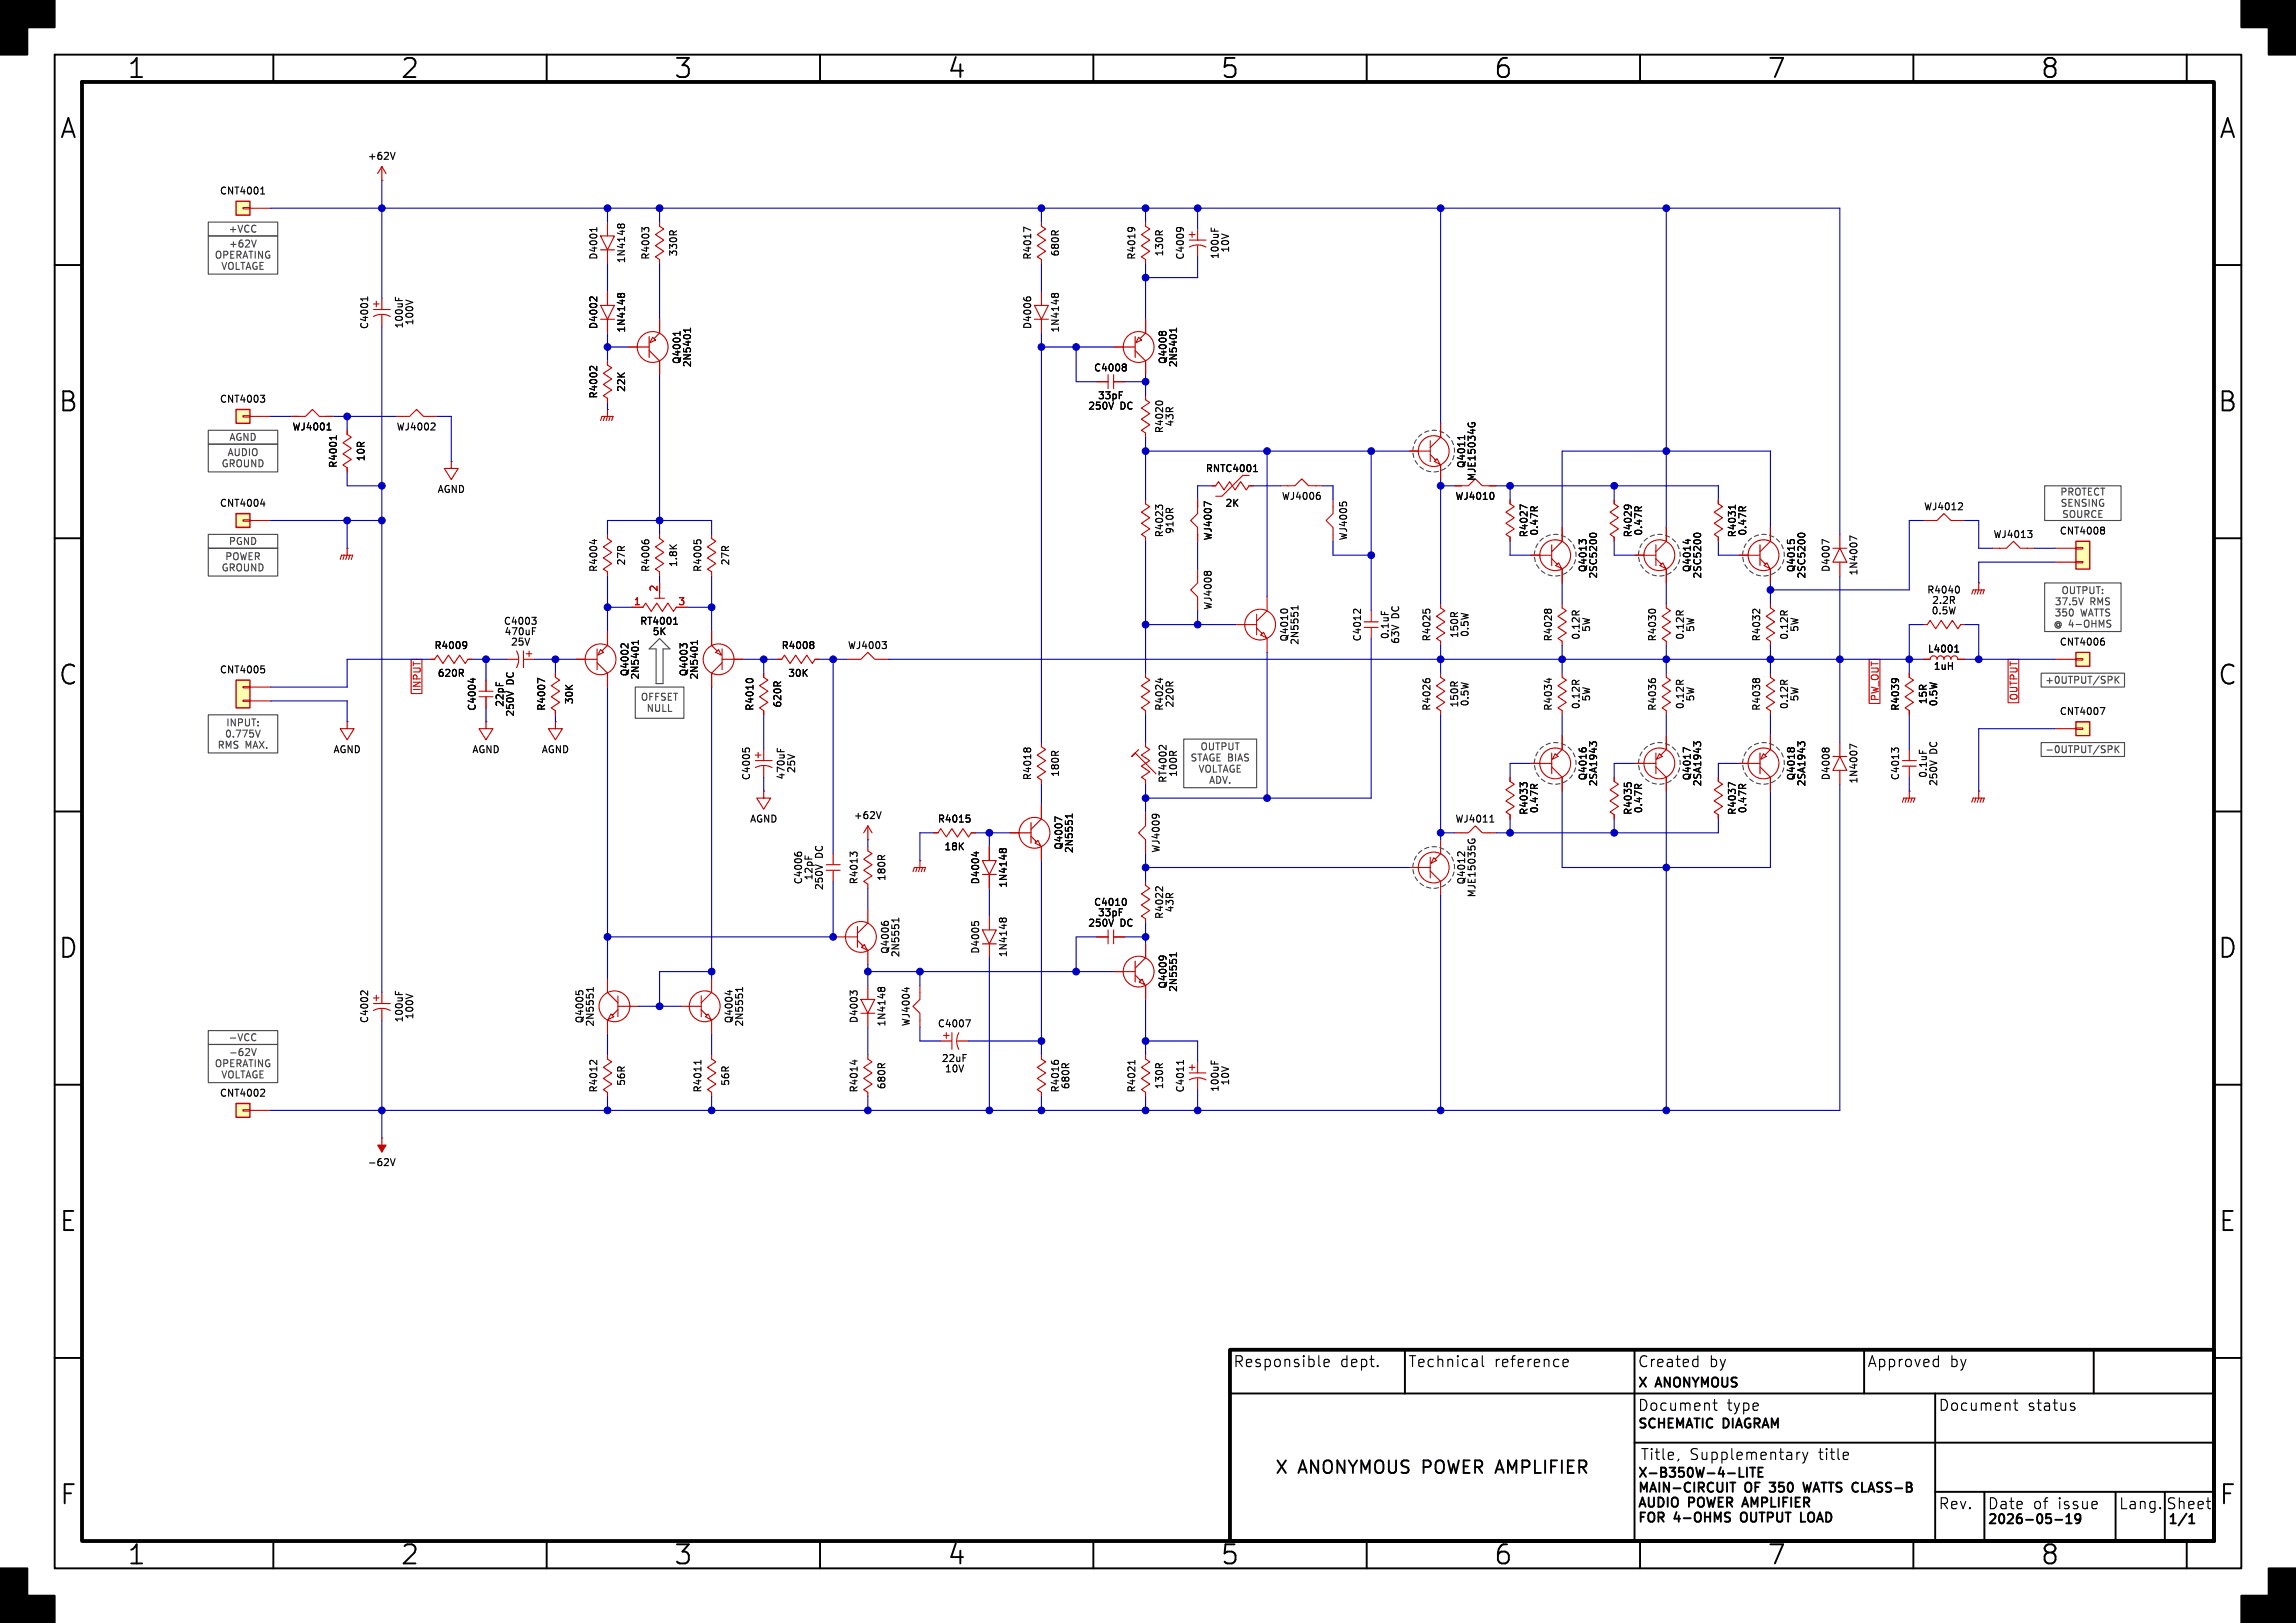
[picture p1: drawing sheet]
<svg xmlns="http://www.w3.org/2000/svg" width="420mm" height="297mm" viewBox="0 0 420 297" stroke-linecap="round" stroke-linejoin="round" font-family="sans-serif">
<defs><g id="words">
<g font-size="4.9">
<text x="23.2" y="14.8">1</text>
<text x="73.2" y="14.8">2</text>
<text x="123.2" y="14.8">3</text>
<text x="173.2" y="14.8">4</text>
<text x="223.2" y="14.8">5</text>
<text x="273.2" y="14.8">6</text>
<text x="323.2" y="14.8">7</text>
<text x="373.2" y="14.8">8</text>
<text x="10.8" y="25.8">A</text>
<text x="405.8" y="25.8">A</text>
<text x="10.6" y="75.8">B</text>
<text x="405.6" y="75.8">B</text>
<text x="10.6" y="125.8">C</text>
<text x="405.6" y="125.8">C</text>
<text x="10.6" y="175.8">D</text>
<text x="405.6" y="175.8">D</text>
<text x="10.7" y="225.8">E</text>
<text x="405.7" y="225.8">E</text>
<text x="10.8" y="275.8">F</text>
<text x="405.8" y="275.8">F</text>
<text x="23.2" y="286.8">1</text>
<text x="73.2" y="286.8">2</text>
<text x="123.2" y="286.8">3</text>
<text x="173.2" y="286.8">4</text>
<text x="223.2" y="286.8">5</text>
<text x="273.2" y="286.8">6</text>
<text x="323.2" y="286.8">7</text>
<text x="373.2" y="286.8">8</text>
</g>
<g font-size="3.2">
<text x="233.1" y="270.2">X</text>
<text x="237.6" y="270.2">ANONYMOUS POWER AMPLIFIER</text>
</g>
<g font-size="2.8">
<text x="225.5" y="250.6">Responsible</text>
<text x="245.1" y="250.6">dept.</text>
<text x="257.5" y="250.6">Technical</text>
<text x="273.3" y="250.6">reference</text>
<text x="299.5" y="250.6">Created</text>
<text x="312.7" y="250.6">by</text>
<text x="341.5" y="250.6">Approved</text>
<text x="356.7" y="250.6">by</text>
<text x="299.5" y="258.6">Document</text>
<text x="315.9" y="258.6">type</text>
<text x="354.5" y="258.6">Document</text>
<text x="370.9" y="258.6">status</text>
<text x="300" y="267.6">Title,</text>
<text x="309.1" y="267.6">Supplementary</text>
<text x="332.8" y="267.6">title</text>
<text x="354.5" y="276.6">Rev.</text>
<text x="363.5" y="276.6">Date</text>
<text x="371.9" y="276.6">of</text>
<text x="376.6" y="276.6">issue</text>
<text x="387.5" y="276.6">Lang.</text>
<text x="396.1" y="276.6">Sheet</text>
</g>
<g font-size="2.4">
<text x="299.5" y="254">X</text>
<text x="303.1" y="254">ANONYMOUS</text>
<text x="299.5" y="262.3">SCHEMATIC</text>
<text x="315.3" y="262.3">DIAGRAM</text>
<text x="343.9" y="271.3">OF</text>
<text x="349.2" y="271.3">350</text>
<text x="363.5" y="279.8">2026-05-19</text>
<text x="396.5" y="279.8">1/1</text>
</g>
<g font-size="1.8">
<text x="67.1" y="29.5">+62V</text>
<text x="40.1" y="35.9">CNT4001</text>
<text x="109.5" y="47.7" transform="rotate(-90 109.5 47.7)">D4001</text>
<text x="119" y="47.7" transform="rotate(-90 119 47.7)">R4003</text>
<text x="124.1" y="47.1" transform="rotate(-90 124.1 47.1)">330R</text>
<text x="188.9" y="47.7" transform="rotate(-90 188.9 47.7)">R4017</text>
<text x="194" y="47.1" transform="rotate(-90 194 47.1)">680R</text>
<text x="207.9" y="47.7" transform="rotate(-90 207.9 47.7)">R4019</text>
<text x="213" y="47.1" transform="rotate(-90 213 47.1)">130R</text>
<text x="216.8" y="47.7" transform="rotate(-90 216.8 47.7)">C4009</text>
<text x="223.2" y="47.6" transform="rotate(-90 223.2 47.6)">100uF</text>
<text x="225.1" y="46.4" transform="rotate(-90 225.1 46.4)">10V</text>
<text x="114.6" y="48.3" transform="rotate(-90 114.6 48.3)">1N4148</text>
<text x="75.9" y="59.7" transform="rotate(-90 75.9 59.7)">100V</text>
<text x="67.6" y="60.4" transform="rotate(-90 67.6 60.4)">C4001</text>
<text x="74" y="60.3" transform="rotate(-90 74 60.3)">100uF</text>
<text x="109.5" y="60.4" transform="rotate(-90 109.5 60.4)">D4002</text>
<text x="114.6" y="61" transform="rotate(-90 114.6 61)">1N4148</text>
<text x="188.9" y="60.4" transform="rotate(-90 188.9 60.4)">D4006</text>
<text x="194" y="61" transform="rotate(-90 194 61)">1N4148</text>
<text x="114.6" y="71.9" transform="rotate(-90 114.6 71.9)">22K</text>
<text x="124.8" y="66.8" transform="rotate(-90 124.8 66.8)">Q4001</text>
<text x="126.7" y="67.4" transform="rotate(-90 126.7 67.4)">2N5401</text>
<text x="200" y="68.2">C4008</text>
<text x="213.7" y="66.8" transform="rotate(-90 213.7 66.8)">Q4008</text>
<text x="215.6" y="67.4" transform="rotate(-90 215.6 67.4)">2N5401</text>
<text x="40.1" y="74">CNT4003</text>
<text x="109.5" y="73.1" transform="rotate(-90 109.5 73.1)">R4002</text>
<text x="198.9" y="75.2">250V</text>
<text x="200.7" y="73.3">33pF</text>
<text x="205" y="75.2">DC</text>
<text x="53.3" y="79">WJ4001</text>
<text x="72.4" y="79">WJ4002</text>
<text x="213" y="79.4" transform="rotate(-90 213 79.4)">R4020</text>
<text x="214.9" y="78.2" transform="rotate(-90 214.9 78.2)">43R</text>
<text x="61.9" y="85.8" transform="rotate(-90 61.9 85.8)">R4001</text>
<text x="67" y="84.6" transform="rotate(-90 67 84.6)">10R</text>
<text x="220.4" y="86.7">RNTC4001</text>
<text x="268.3" y="85.8" transform="rotate(-90 268.3 85.8)">Q4011</text>
<text x="270.2" y="88.2" transform="rotate(-90 270.2 88.2)">MJE15034G</text>
<text x="40.1" y="93">CNT4004</text>
<text x="79.9" y="90.5">AGND</text>
<text x="224" y="93">2K</text>
<text x="234.3" y="91.7">WJ4006</text>
<text x="266.1" y="91.7">WJ4010</text>
<text x="351.8" y="93.6">WJ4012</text>
<text x="213" y="98.5" transform="rotate(-90 213 98.5)">R4023</text>
<text x="214.9" y="97.9" transform="rotate(-90 214.9 97.9)">910R</text>
<text x="221.9" y="99.1" transform="rotate(-90 221.9 99.1)">WJ4007</text>
<text x="246.7" y="99.1" transform="rotate(-90 246.7 99.1)">WJ4005</text>
<text x="279.7" y="98.5" transform="rotate(-90 279.7 98.5)">R4027</text>
<text x="281.6" y="98.2" transform="rotate(-90 281.6 98.2)">0.47R</text>
<text x="298.8" y="98.5" transform="rotate(-90 298.8 98.5)">R4029</text>
<text x="300.7" y="98.2" transform="rotate(-90 300.7 98.2)">0.47R</text>
<text x="317.8" y="98.5" transform="rotate(-90 317.8 98.5)">R4031</text>
<text x="319.7" y="98.2" transform="rotate(-90 319.7 98.2)">0.47R</text>
<text x="364.5" y="98.7">WJ4013</text>
<text x="376.6" y="98.1">CNT4008</text>
<text x="109.5" y="104.8" transform="rotate(-90 109.5 104.8)">R4004</text>
<text x="114.6" y="103.6" transform="rotate(-90 114.6 103.6)">27R</text>
<text x="119" y="104.8" transform="rotate(-90 119 104.8)">R4006</text>
<text x="124.1" y="103.9" transform="rotate(-90 124.1 103.9)">1.8K</text>
<text x="128.6" y="104.8" transform="rotate(-90 128.6 104.8)">R4005</text>
<text x="133.7" y="103.6" transform="rotate(-90 133.7 103.6)">27R</text>
<text x="290.5" y="104.9" transform="rotate(-90 290.5 104.9)">Q4013</text>
<text x="292.4" y="106" transform="rotate(-90 292.4 106)">2SC5200</text>
<text x="309.5" y="104.9" transform="rotate(-90 309.5 104.9)">Q4014</text>
<text x="311.5" y="106" transform="rotate(-90 311.5 106)">2SC5200</text>
<text x="328.6" y="104.9" transform="rotate(-90 328.6 104.9)">Q4015</text>
<text x="330.5" y="106" transform="rotate(-90 330.5 106)">2SC5200</text>
<text x="334.9" y="104.8" transform="rotate(-90 334.9 104.8)">D4007</text>
<text x="340" y="105.5" transform="rotate(-90 340 105.5)">1N4007</text>
<text x="221.9" y="111.8" transform="rotate(-90 221.9 111.8)">WJ4008</text>
<text x="256.2" y="113.2" transform="rotate(-90 256.2 113.2)">DC</text>
<text x="352.4" y="108.9">R4040</text>
<text x="353.2" y="112.7">0.5W</text>
<text x="353.3" y="110.8">2.2R</text>
<text x="79.3" y="119">R4009</text>
<text x="92" y="114.6">C4003</text>
<text x="92.1" y="116.5">470uF</text>
<text x="93.3" y="118.4">25V</text>
<text x="116.9" y="114.6">RT4001</text>
<text x="119.2" y="116.5">5K</text>
<text x="142.8" y="119">R4008</text>
<text x="154.9" y="119">WJ4003</text>
<text x="235.9" y="117.6" transform="rotate(-90 235.9 117.6)">Q4010</text>
<text x="237.8" y="118.2" transform="rotate(-90 237.8 118.2)">2N5551</text>
<text x="249.2" y="117.5" transform="rotate(-90 249.2 117.5)">C4012</text>
<text x="254.3" y="117.1" transform="rotate(-90 254.3 117.1)">0.1uF</text>
<text x="256.2" y="118" transform="rotate(-90 256.2 118)">63V</text>
<text x="261.9" y="117.5" transform="rotate(-90 261.9 117.5)">R4025</text>
<text x="267" y="116.9" transform="rotate(-90 267 116.9)">150R</text>
<text x="268.9" y="116.7" transform="rotate(-90 268.9 116.7)">0.5W</text>
<text x="284.1" y="117.5" transform="rotate(-90 284.1 117.5)">R4028</text>
<text x="289.2" y="117.2" transform="rotate(-90 289.2 117.2)">0.12R</text>
<text x="291.1" y="115.8" transform="rotate(-90 291.1 115.8)">5W</text>
<text x="303.2" y="117.5" transform="rotate(-90 303.2 117.5)">R4030</text>
<text x="308.3" y="117.2" transform="rotate(-90 308.3 117.2)">0.12R</text>
<text x="310.2" y="115.8" transform="rotate(-90 310.2 115.8)">5W</text>
<text x="322.2" y="117.5" transform="rotate(-90 322.2 117.5)">R4032</text>
<text x="327.3" y="117.2" transform="rotate(-90 327.3 117.2)">0.12R</text>
<text x="329.2" y="115.8" transform="rotate(-90 329.2 115.8)">5W</text>
<text x="352.5" y="119.7">L4001</text>
<text x="376.6" y="118.4">CNT4006</text>
<text x="40.1" y="123.5">CNT4005</text>
<text x="79.9" y="124.1">620R</text>
<text x="94.3" y="125.2" transform="rotate(-90 94.3 125.2)">DC</text>
<text x="115.2" y="123.9" transform="rotate(-90 115.2 123.9)">Q4002</text>
<text x="117.1" y="124.5" transform="rotate(-90 117.1 124.5)">2N5401</text>
<text x="126" y="123.9" transform="rotate(-90 126 123.9)">Q4003</text>
<text x="127.9" y="124.5" transform="rotate(-90 127.9 124.5)">2N5401</text>
<text x="144" y="124.1">30K</text>
<text x="353.6" y="122.9">1uH</text>
<text x="87.3" y="130.2" transform="rotate(-90 87.3 130.2)">C4004</text>
<text x="92.4" y="129.5" transform="rotate(-90 92.4 129.5)">22pF</text>
<text x="94.3" y="131.3" transform="rotate(-90 94.3 131.3)">250V</text>
<text x="100" y="130.2" transform="rotate(-90 100 130.2)">R4007</text>
<text x="105.1" y="129" transform="rotate(-90 105.1 129)">30K</text>
<text x="138.1" y="130.2" transform="rotate(-90 138.1 130.2)">R4010</text>
<text x="143.2" y="129.6" transform="rotate(-90 143.2 129.6)">620R</text>
<text x="213" y="130.2" transform="rotate(-90 213 130.2)">R4024</text>
<text x="214.9" y="129.6" transform="rotate(-90 214.9 129.6)">220R</text>
<text x="261.9" y="130.2" transform="rotate(-90 261.9 130.2)">R4026</text>
<text x="267" y="129.6" transform="rotate(-90 267 129.6)">150R</text>
<text x="268.9" y="129.4" transform="rotate(-90 268.9 129.4)">0.5W</text>
<text x="284.1" y="130.2" transform="rotate(-90 284.1 130.2)">R4034</text>
<text x="289.2" y="129.9" transform="rotate(-90 289.2 129.9)">0.12R</text>
<text x="291.1" y="128.5" transform="rotate(-90 291.1 128.5)">5W</text>
<text x="303.2" y="130.2" transform="rotate(-90 303.2 130.2)">R4036</text>
<text x="308.3" y="129.9" transform="rotate(-90 308.3 129.9)">0.12R</text>
<text x="310.2" y="128.5" transform="rotate(-90 310.2 128.5)">5W</text>
<text x="322.2" y="130.2" transform="rotate(-90 322.2 130.2)">R4038</text>
<text x="327.3" y="129.9" transform="rotate(-90 327.3 129.9)">0.12R</text>
<text x="329.2" y="128.5" transform="rotate(-90 329.2 128.5)">5W</text>
<text x="347.6" y="130.2" transform="rotate(-90 347.6 130.2)">R4039</text>
<text x="352.7" y="129" transform="rotate(-90 352.7 129)">15R</text>
<text x="354.6" y="129.4" transform="rotate(-90 354.6 129.4)">0.5W</text>
<text x="376.6" y="131.1">CNT4007</text>
<text x="354.6" y="137.9" transform="rotate(-90 354.6 137.9)">DC</text>
<text x="60.8" y="138.1">AGND</text>
<text x="86.2" y="138.1">AGND</text>
<text x="98.9" y="138.1">AGND</text>
<text x="137.5" y="142.9" transform="rotate(-90 137.5 142.9)">C4005</text>
<text x="143.8" y="142.8" transform="rotate(-90 143.8 142.8)">470uF</text>
<text x="145.7" y="141.6" transform="rotate(-90 145.7 141.6)">25V</text>
<text x="188.9" y="142.9" transform="rotate(-90 188.9 142.9)">R4018</text>
<text x="194" y="142.3" transform="rotate(-90 194 142.3)">180R</text>
<text x="213.7" y="143.4" transform="rotate(-90 213.7 143.4)">RT4002</text>
<text x="215.6" y="142.3" transform="rotate(-90 215.6 142.3)">100R</text>
<text x="290.5" y="143" transform="rotate(-90 290.5 143)">Q4016</text>
<text x="309.5" y="143" transform="rotate(-90 309.5 143)">Q4017</text>
<text x="328.6" y="143" transform="rotate(-90 328.6 143)">Q4018</text>
<text x="334.9" y="142.9" transform="rotate(-90 334.9 142.9)">D4008</text>
<text x="340" y="143.6" transform="rotate(-90 340 143.6)">1N4007</text>
<text x="347.6" y="142.9" transform="rotate(-90 347.6 142.9)">C4013</text>
<text x="352.7" y="142.5" transform="rotate(-90 352.7 142.5)">0.1uF</text>
<text x="354.6" y="144" transform="rotate(-90 354.6 144)">250V</text>
<text x="279.7" y="149.3" transform="rotate(-90 279.7 149.3)">R4033</text>
<text x="281.6" y="149" transform="rotate(-90 281.6 149)">0.47R</text>
<text x="292.4" y="144.1" transform="rotate(-90 292.4 144.1)">2SA1943</text>
<text x="298.8" y="149.3" transform="rotate(-90 298.8 149.3)">R4035</text>
<text x="300.7" y="149" transform="rotate(-90 300.7 149)">0.47R</text>
<text x="311.5" y="144.1" transform="rotate(-90 311.5 144.1)">2SA1943</text>
<text x="317.8" y="149.3" transform="rotate(-90 317.8 149.3)">R4037</text>
<text x="319.7" y="149" transform="rotate(-90 319.7 149)">0.47R</text>
<text x="330.5" y="144.1" transform="rotate(-90 330.5 144.1)">2SA1943</text>
<text x="137" y="150.8">AGND</text>
<text x="156" y="150.2">+62V</text>
<text x="171.4" y="150.8">R4015</text>
<text x="172.6" y="155.9">18K</text>
<text x="194.6" y="155.7" transform="rotate(-90 194.6 155.7)">Q4007</text>
<text x="266.1" y="150.8">WJ4011</text>
<text x="147" y="162" transform="rotate(-90 147 162)">C4006</text>
<text x="148.9" y="161.3" transform="rotate(-90 148.9 161.3)">12pF</text>
<text x="150.8" y="157" transform="rotate(-90 150.8 157)">DC</text>
<text x="157.1" y="162" transform="rotate(-90 157.1 162)">R4013</text>
<text x="162.2" y="161.4" transform="rotate(-90 162.2 161.4)">180R</text>
<text x="179.4" y="162" transform="rotate(-90 179.4 162)">D4004</text>
<text x="196.5" y="156.3" transform="rotate(-90 196.5 156.3)">2N5551</text>
<text x="212.4" y="156.2" transform="rotate(-90 212.4 156.2)">WJ4009</text>
<text x="150.8" y="163" transform="rotate(-90 150.8 163)">250V</text>
<text x="184.5" y="162.6" transform="rotate(-90 184.5 162.6)">1N4148</text>
<text x="200" y="166">C4010</text>
<text x="200.7" y="167.9">33pF</text>
<text x="214.9" y="167.1" transform="rotate(-90 214.9 167.1)">43R</text>
<text x="268.3" y="162" transform="rotate(-90 268.3 162)">Q4012</text>
<text x="270.2" y="164.4" transform="rotate(-90 270.2 164.4)">MJE15035G</text>
<text x="198.9" y="169.8">250V</text>
<text x="205" y="169.8">DC</text>
<text x="213" y="168.3" transform="rotate(-90 213 168.3)">R4022</text>
<text x="162.9" y="174.7" transform="rotate(-90 162.9 174.7)">Q4006</text>
<text x="164.8" y="175.3" transform="rotate(-90 164.8 175.3)">2N5551</text>
<text x="179.4" y="174.7" transform="rotate(-90 179.4 174.7)">D4005</text>
<text x="184.5" y="175.3" transform="rotate(-90 184.5 175.3)">1N4148</text>
<text x="213.7" y="181.1" transform="rotate(-90 213.7 181.1)">Q4009</text>
<text x="215.6" y="181.7" transform="rotate(-90 215.6 181.7)">2N5551</text>
<text x="67.6" y="187.4" transform="rotate(-90 67.6 187.4)">C4002</text>
<text x="74" y="187.3" transform="rotate(-90 74 187.3)">100uF</text>
<text x="75.9" y="186.7" transform="rotate(-90 75.9 186.7)">100V</text>
<text x="107" y="187.4" transform="rotate(-90 107 187.4)">Q4005</text>
<text x="108.9" y="188" transform="rotate(-90 108.9 188)">2N5551</text>
<text x="134.3" y="187.4" transform="rotate(-90 134.3 187.4)">Q4004</text>
<text x="136.2" y="188" transform="rotate(-90 136.2 188)">2N5551</text>
<text x="157.1" y="187.4" transform="rotate(-90 157.1 187.4)">D4003</text>
<text x="162.2" y="188" transform="rotate(-90 162.2 188)">1N4148</text>
<text x="166.7" y="188" transform="rotate(-90 166.7 188)">WJ4004</text>
<text x="171.4" y="188.3">C4007</text>
<text x="172.1" y="194.6">22uF</text>
<text x="172.7" y="196.5">10V</text>
<text x="40.1" y="201">CNT4002</text>
<text x="109.5" y="200.1" transform="rotate(-90 109.5 200.1)">R4012</text>
<text x="114.6" y="198.9" transform="rotate(-90 114.6 198.9)">56R</text>
<text x="128.6" y="200.1" transform="rotate(-90 128.6 200.1)">R4011</text>
<text x="133.7" y="198.9" transform="rotate(-90 133.7 198.9)">56R</text>
<text x="157.1" y="200.1" transform="rotate(-90 157.1 200.1)">R4014</text>
<text x="162.2" y="199.5" transform="rotate(-90 162.2 199.5)">680R</text>
<text x="194" y="200.1" transform="rotate(-90 194 200.1)">R4016</text>
<text x="195.9" y="199.5" transform="rotate(-90 195.9 199.5)">680R</text>
<text x="207.9" y="200.1" transform="rotate(-90 207.9 200.1)">R4021</text>
<text x="213" y="199.5" transform="rotate(-90 213 199.5)">130R</text>
<text x="216.8" y="200.1" transform="rotate(-90 216.8 200.1)">C4011</text>
<text x="223.2" y="200" transform="rotate(-90 223.2 200)">100uF</text>
<text x="225.1" y="198.8" transform="rotate(-90 225.1 198.8)">10V</text>
<text x="67.1" y="213.7">-62V</text>
</g>
<g font-size="1.8" fill="#484848">
<text x="39.1" y="47.6">OPERATING</text>
<text x="41.7" y="42.8">+VCC</text>
<text x="41.7" y="45.6">+62V</text>
<text x="40.3" y="49.7">VOLTAGE</text>
<text x="41.5" y="83.7">AUDIO</text>
<text x="41.8" y="80.9">AGND</text>
<text x="40.4" y="85.8">GROUND</text>
<text x="376.7" y="91">PROTECT</text>
<text x="376.8" y="93">SENSING</text>
<text x="377" y="95.1">SOURCE</text>
<text x="41.7" y="100">PGND</text>
<text x="40.4" y="104.8">GROUND</text>
<text x="41" y="102.8">POWER</text>
<text x="375.7" y="113.1">350</text>
<text x="375.7" y="111">37.5V</text>
<text x="376.9" y="109">OUTPUT:</text>
<text x="380.6" y="113.1">WATTS</text>
<text x="382.4" y="111">RMS</text>
<text x="375.5" y="115.1">@ 4-OHMS</text>
<text x="374" y="125.4">+0UTPUT/SPK</text>
<text x="117.1" y="128.5">OFFSET</text>
<text x="118.1" y="130.5">NULL</text>
<text x="39.6" y="137.3">RMS</text>
<text x="41" y="135.2">0.775V</text>
<text x="41.2" y="133.2">INPUT:</text>
<text x="44.9" y="137.3">MAX.</text>
<text x="219.4" y="137.6">OUTPUT</text>
<text x="217.6" y="139.6">STAGE BIAS</text>
<text x="219.1" y="141.7">VOLTAGE</text>
<text x="221" y="143.7">ADV.</text>
<text x="374" y="138.1">-0UTPUT/SPK</text>
<text x="41.7" y="190.8">-VCC</text>
<text x="39.1" y="195.6">OPERATING</text>
<text x="40.3" y="197.6">VOLTAGE</text>
<text x="41.7" y="193.5">-62V</text>
</g>
<g font-size="1.8" fill="#c20000">
<text x="115.8" y="110.8">1</text>
<text x="120.3" y="108.4" transform="rotate(-90 120.3 108.4)">2</text>
<text x="123.9" y="110.8">3</text>
</g>
<g font-size="1.8" fill="#f00">
<text x="77.2" y="126.7" transform="rotate(-90 77.2 126.7)">INPUT</text>
<text x="343.9" y="128.5" transform="rotate(-90 343.9 128.5)">PW_OUT</text>
<text x="369.3" y="128.4" transform="rotate(-90 369.3 128.4)">OUTPUT</text>
</g>
</g></defs>
<g fill="none" stroke="#000" stroke-width=".35">
<path d="M10 10h400v277h-400zM50 10v5M100 10v5M150 10v5M200 10v5M250 10v5M300 10v5M350 10v5M400 10v5M10 48.5h5M405 48.5h5M10 98.5h5"/>
<path d="M405 98.5h5M10 148.5h5M405 148.5h5M10 198.5h5M405 198.5h5M10 248.5h5M225 255h180M257 247v8M299 247v35M300.4 259.6l-.3 .1M300.8 259.6h.2M302.2 259.6l-.4 .2"/>
<path d="M302.4 259.6l.3 .1M303.4 259.6v1.7M304.4 259.6v1.7M305.2 259.6v1.7M310.4 259.6v1.7M311.5 259.6v1.7M312.8 259.6l-.5 .2M312.9 259.6l.3 .1M315.3 259.6v1.7M317 259.6v1.7M320.9 259.6v1.7M341 247v8"/>
<path d="M354 255v27M383 247v8M405 248.5h5M299 264h106M299.9 275.7l.5-1.7 .6 1.7M300 268.6l1.1 1.7M300 275.3h.9M300.1 273v-1.7l.6 1.2 .6-1.2v1.7M300.1 277.6h.6M300.9 276.8h-.8v1.7M301.1 268.6l-1.1 1.7M301.6 274v1.4l.3 .3h.5l.2-.3v-1.4"/>
<path d="M301.7 269.6h1.3M301.7 276.9a.56 .56 0 0 1 .6-.1 .56 .56 0 0 1 .3 .5v.6a.57 .57 0 0 1-.5 .6 .57 .57 0 0 1-.6-.6v-.6zM301.8 273l.6-1.7 .6 1.7M302 272.5h.8M303.4 274a.86 .86 0 0 1 .9 .9 .86 .86 0 0 1-.9 .8zM303.4 277.7l.8-.1 .1-.3v-.4l-.3-.1h-.6v1.7M303.5 271.3v1.7M303.8 277.7l.5 .8M303.8 268.6v1.7h.7l.3-.4a.44 .44 0 0 0-.4-.5M303.8 269.4h.6M304.7 268.9v.3l-.3 .2M305.1 274v1.7"/>
<path d="M305.3 271.3v1.7l-1-1.7v1.7M305.9 274.3a.57 .57 0 0 1 .6-.3 .57 .57 0 0 1 .4 .6v.6a.57 .57 0 0 1-.5 .6 .57 .57 0 0 1-.6-.6zM306.1 272.4h1.3M306.4 268.6l-.5 .6 .5 .2v.7l-.3 .2h-.5l-.2-.2M306.7 276.7l-.4 1.2h1M306.8 261.3v-1.7l.5 1.2 .6-1.2v1.7M307.1 277.3v1.2M308 268.6h-.8l-.1 .8 .2-.2 .6 .1 .2 .2-.1 .6-.3 .2h-.4l-.2-.2M308 277.8h1.3M308.5 261.3l.5-1.7 .6 1.7M308.8 268.9l-.1 .7 .2 .5 .2 .2 .3-.1 .2-.3v-1M308.9 274.9l.9-.1 .1-.2-.1-.4-.2-.2h-.7v1.7"/>
<path d="M309.2 271.5a.68 .68 0 0 0-.9 0 .68 .68 0 0 0-.2 .8 .64 .64 0 0 0 .4 .6 .64 .64 0 0 0 .7-.1M309.9 271.3v1.7M310.1 277a.57 .57 0 0 1 .6-.2 .57 .57 0 0 1 .4 .5v.6a.57 .57 0 0 1-.5 .6 .57 .57 0 0 1-.6-.6zM310.2 268.6l.4 1.7 .4-1.2 .3 1.2 .4-1.7M310.6 274.3a.57 .57 0 0 1 .7-.3 .57 .57 0 0 1 .4 .6v.6a.57 .57 0 0 1-.6 .6 .57 .57 0 0 1-.5-.6zM310.7 272.2l.8-.1 .2-.2-.1-.4-.2-.2h-.7v1.7M311.1 272.2l.6 .8M311.9 277.6h.9M311.9 276.8v1.7M312.3 274l.4 1.7 .3-1.2 .3 1.2 .4-1.7M312.3 269.6h1.3M312.8 276.8v1.7"/>
<path d="M313.4 271.5a.68 .68 0 0 0-.8 0 .68 .68 0 0 0-.3 .8 .64 .64 0 0 0 .4 .6 .64 .64 0 0 0 .7-.1M313.6 278.5v-1.7l.6 1.2 .6-1.2v1.7M314.1 271.3v1.4l.4 .3 .4-.1 .2-.2v-1.4M314.4 274.8h.5M314.8 268.5l-.4 1.2h1M315.2 269.1v1.2M315.2 274h-.8v1.7h.8M315.9 274.9l.8-.1 .2-.2-.1-.4-.2-.2h-.7v1.7M315.9 271.3v1.7M316.1 269.6h1.3M316.3 274.9l.6 .8M316.5 271.3h.9"/>
<path d="M316.5 276.9l-.7-.1-.2 .1v.5l.7 .3 .2 .5-.3 .3-.7-.1M317 271.3v1.7M317.5 261.3l.6-1.7 .6 1.7M318.2 268.6v1.7h.8M318.7 276.9a.56 .56 0 0 1 .6-.1 .56 .56 0 0 1 .3 .5v.6a.57 .57 0 0 1-.6 .6 .57 .57 0 0 1-.6-.6v-.6zM318.7 275.7l.5-1.7 .6 1.7M318.8 275.3h.8M319.3 271.5a.57 .57 0 0 1 .7-.2 .57 .57 0 0 1 .4 .6v.5a.57 .57 0 0 1-.6 .6 .57 .57 0 0 1-.6-.6zM319.6 268.6v1.7M320.3 276.8v1.4l.3 .3 .5-.1 .2-.2v-1.4M320.4 275.7v-1.7l.5 1.3 .6-1.3v1.7M320.6 268.6v1.7"/>
<path d="M321.1 272.1h.6M321.7 268.6v1.7h.8M321.7 269.4h.5M321.8 276.8h1M321.9 271.3h-.8v1.7M322.3 274.9l.8-.1 .2-.2-.1-.4-.2-.2h-.7v1.7M322.3 276.8v1.7M322.4 261.3l.6-1.7 .5 1.7M323.4 277.7l.8-.1 .1-.3-.1-.4-.2-.1h-.6v1.7M323.7 271.3h1l-.5 .6 .5 .2v.7l-.3 .2h-.5l-.2-.2M324 274v1.7h.8M324.1 261.3v-1.7l.6 1.2 .5-1.2v1.7"/>
<path d="M325.1 276.8v1.4l.3 .3 .5-.1 .1-.2v-1.4M325.4 274v1.7M326.2 274.8h.6M326.3 271.3h-.8l-.1 .8 .2-.2 .6 .1 .2 .3-.1 .5-.3 .2h-.4l-.2-.2M326.6 276.8h1M327 274h-.8v1.7M327.1 276.8v1.7M327.2 271.5l.4-.2a1.06 1.06 0 0 1 0 1.7l-.4-.1-.1-.2-.1-.8zM327.6 274v1.7M328.5 274.8h.5M329.3 274h-.8v1.7h.8M329.4 276.8v1.7h.8"/>
<path d="M329.8 271.3l.4 1.7 .4-1.2 .3 1.2 .4-1.7M330 274.9l.8-.1 .2-.2-.1-.4-.3-.2h-.6v1.7M330.4 274.9l.6 .8M330.8 277a.57 .57 0 0 1 .7-.2 .57 .57 0 0 1 .4 .5v.6a.57 .57 0 0 1-.6 .6 .57 .57 0 0 1-.6-.6zM331.7 273l.6-1.7 .5 1.7M331.9 272.5h.8M332.3 278.5l.6-1.7 .6 1.7M332.5 278h.8M333.2 271.3h.9M333.6 271.3v1.7M334 276.8a.86 .86 0 0 1 1 .8 .86 .86 0 0 1-1 .9zM334.4 271.3h1"/>
<path d="M334.9 271.3v1.7M336.9 271.4l-.7-.1-.2 .2v.4l.7 .4 .2 .4-.3 .3-.7-.1M339.9 271.5a.68 .68 0 0 0-.9 0 .68 .68 0 0 0-.2 .8 .64 .64 0 0 0 .3 .6 .64 .64 0 0 0 .8-.1M340.6 271.3v1.7h.8M341.7 273l.6-1.7 .6 1.7M341.9 272.5h.8M343.7 272.1l.5 .2 .1 .4-.3 .3-.6-.1M345.3 272.1l.5 .2 .1 .4-.3 .3-.6-.1M346.7 272.4h1.3M348.8 271.3v1.7h.6l.3-.3a.44 .44 0 0 0-.4-.6M354 273h51M363 273v9"/>
<path d="M374.3 277.1l-.1 .8M375.9 278.1h1.3M378 278.8h.9M378.5 277.1v1.7M379.6 277.4v.4l.3 .3h.3l.4-.3M380.6 277.4a1.13 1.13 0 0 1-.5 1.4h-.4M387 273v9M396 273v9M397.5 277.1v1.7M400 277l-1.5 2.2M400.4 278.8h1M400.9 277.1v1.7"/>
<path d="M50 282v5M100 282v5M150 282v5M200 282v5M250 282v5M300 282v5M350 282v5M400 282v5"/>
</g>
<path d="M15 15h390v267h-390zM225 247h180v35h-180z" fill="none" stroke="#000" stroke-width=".7"/>
<path d="M0 0h10v5h-5v5h-5zM410 0h10v10h-5v-5h-5zM0 287h5v5h5v5h-10zM415 287h5v10h-10v-5h5z" fill="#000" stroke="#000" stroke-width=".35"/>
<g fill="none" stroke="#000" stroke-width=".2">
<path d="M108.3 98.9h.9M108.7 98.7v.8M241.1 90.1h.3M241.3 90.6l.2 .2v.3l-.2 .3M245.1 91.9v.6M245.5 92.1l.3-.2h.3l.2 .2M297.7 92.4l.2 .3v.2M298.4 92.8l-.1-.1a.86 .86 0 0 0-1.2 0v.2M299.3 92.7l.3 .1 .1 .2M300.3 92.7l-.6 .5M308.3 98.9h.9M308.8 98.7v.8"/>
<path d="M309.9 98.1l-.1-.1a.68 .68 0 0 1 .7-.4 .68 .68 0 0 1 .6 .4l-.1 .1M84.9 117.4h.2l.3 .3a.84 .84 0 0 1-.4 1M85.4 118l-.3 .2h-.2M97.3 113h.8l-.5 .5 .4 .1 .1 .4-.3 .2h-.3M97.4 115.5h.4M97.4 114.9h.6M114.9 117.8v.8l-.9-.8-.3 .1-.1 .5M116.8 117.2v.7M116.8 117.6h-1.3l.4 .3M248.9 111.5v.8l-.9-.8-.3 .1-.1 .4M252.7 111.9v.6M321.9 111.5v.8l-.9-.8-.3 .1-.1 .4"/>
<path d="M325.7 112l.2-.2 .3 .1 .2 .1M327 111.8l-.6 .4M357.6 119.3h.7M357.6 118.4l.3-.3v1.2M358.1 107.3a.79 .79 0 0 1 0 1.2M84.3 123.2l.5 .6M84.7 122.6v.4M135.8 136.9v.7M136.3 137.4v-.3l.3-.2 .4 .1 .1 .4M142.2 136.9v.7M142.8 137.1v.5M321.2 124.4l.2-.2h.2l.2 .1 .1 .4"/>
<path d="M321.2 124.4l-.3-.2-.3 .2v.3M321.2 124.4v.3M325.7 124.7l.2-.2 .3 .1 .2 .1M327 124.5l-.6 .4M333.9 137.1l-.3-.2-.3 .2v.3M333.9 137.1l.2-.2h.2l.2 .1 .1 .4M333.9 137.1v.3M339.7 136.7l-1.3-.5v.8M346.6 124.2l.2 .2v.3M347.3 137.5v-.4l-.3-.2h-.4l-.1 .4-.5-.4v.8M347.3 124.6l-.1-.2a.86 .86 0 0 0-1.2 0v.3M351.1 137.3v.6"/>
<path d="M353 139.2l1.3 .4M161.2 148.5l-.5 1.3M203.7 168.2l-.4 1.3M205.7 164.4a.79 .79 0 0 1 0 1.3M212.6 175l.2 .2v.2M212.7 162.3v.8l-.9-.8-.3 .1-.1 .4M213.3 175.3l-.1-.1a.86 .86 0 0 0-1.2 0v.2M215.2 174.4v.7M215.2 174.7h-1.3l.4 .4M105.4 181.4v.6M105.8 181.9v-.4l.3-.2 .5 .1v.5M108.5 181.1h-1.2l.3 .3"/>
<path d="M108.5 180.7v.7M128.2 194v.8M128.2 194.4h-1.3l.3 .2M133.1 181.4h.8M133.5 181.2v.8M135.8 180.7v.7M135.8 181.1h-1.2l.3 .3M155.9 194.2h.9M156.4 194v.8M156.8 181.9v-.3l-.3-.3-.4 .1-.1 .4-.5-.5v.8M160.7 194.7h.4M161.1 181.2v.1"/>
<path d="M161.1 180.9l-.2-.2-.2 .1-.1 .1 .1 .4M161.1 180.9l.3-.2 .3 .1 .2 .1-.1 .4M161.1 180.9v.3M161.1 181.2l.1 .1M161.9 194.6l-.6 .5M192.3 194.2v.2M192.8 194.5v-.2l.3-.3 .4 .1 .1 .4M194.5 194.6l.3 .1M195.5 194.6l-.6 .5M216.5 194.4h-1.3l.3 .2M216.5 194v.8M221.6 194.1v.6"/>
<path d="M222.2 194.3v.4M242.2 249.4l.9-.2v-.4h-.6l-.3 .2 .1 1 .2 .1 .6-.1M252 249.9l.1 .1-.1 .1M271.1 248.1v1.7l.3 .3M285.9 249.8l.3 .3 .6-.1M285.9 249l.3-.2h.4l.3 .2v.2l-1 .2M310 248.8h.6M310.6 250l-.6 .1M310.6 248.1v2M313.3 256.8h.8M313.6 256.1v1.7l.1 .2 .4 .1M354 248.8h.6"/>
<path d="M354.6 250l-.6 .1M354.6 248.1v2M368.3 256.8h.8M368.6 256.1v1.7l.1 .2 .4 .1M379 256.8h.5M379 257.4l.5 .1 .1 .3-.3 .3h-.4M307.1 267l-.2 .4M329.3 265.8h-.4l-.2 .3M329.7 265.8l.5 1.3M330.2 267.1l-.2 .5-.3 .2M330.7 265.8l-.5 1.3M337.8 265.8h.2l.1 .4-.9 .2"/>
<path d="M338 267l-.2 .1M395.1 275.9l.1 .1-.1 .1M403.6 274.8h.8M404.2 276.1h.2"/>
</g>
<g fill="none" stroke="#c20000" stroke-width=".2">
<path d="M111.1 97.8v.8l.8 .5-1.5 1 1.5 1-1.5 1 1.5 1-1.5 1 .7 .5v.8M234.3 88.9h2.6l1.2-1.3 1.3 1.3h2.5M243.8 91.4v2.6l-1.2 1.3 1.2 1.2v2.6M295.3 91.4v.8l.7 .5-1.5 1 1.5 1-1.5 1.1 1.5 1-1.5 1 .8 .5v.8M302.9 99.7v3.8M304.8 96.5v2.6l-1.9 1.9M62.2 102.4l.3-.8h2l-.2 .8M63 101.6l-.3 .8M63.5 100.3v1.3l-.3 .8M63.5 100.3h.1M64 101.6l-.2 .8M94.5 119.1a3.2 3.2 0 0 1 0 3.1"/>
<path d="M95.8 119.1v3.1M96.3 119.6h1M96.8 119.1v1M109.2 118.7v3.9M109.9 118.9l.5 .5-1.1 .5zM111.1 115.6v2.5l-1 1M249.6 113.8h2.5M249.6 114.8h2.5M250.8 111.8v2M250.8 114.8v2M299.1 101.6h3.8M302.9 102.2l1 1.1-.1-.2"/>
<path d="M303.7 103.5l.5-.5 .5 1zM304.7 104l.1 .1v2.6M323.8 110.5v.8l.8 .5-1.5 1 1.5 1-1.5 1 1.5 1-1.5 1 .7 .5v.8M351.8 114.3h.8l.5-.8 1 1.6 1-1.6 1 1.6 1-1.6 1 1.6 .5-.8h.8M63.5 132.1v1.3h1.3l-1.3 2-1.3-2h1.3M63.5 132.1h.1M78.7 120.7h.8l.5-.8 1 1.5 1-1.5 1.1 1.5 1-1.5 1 1.5 .5-.7h.8M92.7 120.7h2M95.8 120.7h2M105.4 120.7h3.8M109.2 121.3l1.9 1.9v2.5M138.2 139.2h3"/>
<path d="M138.2 138.2h1M138.7 137.7v1M139.7 137.2v2M323.8 123.2v.8l.8 .5-1.5 1 1.5 1-1.5 1 1.5 1-1.5 1 .7 .5v.8M335.3 138.4h2.5M336.5 138.4l1.3 2.6h-2.5zM336.5 135.9v2.5M348 139.2h2.5M349.2 123.2v.8l.8 .5-1.5 1 1.5 1-1.5 1 1.5 1-1.5 1 .7 .5v.8M349.2 137.2v2M351.8 120.7h1.3a.64 .64 0 0 1 .6-.7 .64 .64 0 0 1 .6 .7 .64 .64 0 0 1 .7-.7 .64 .64 0 0 1 .6 .7 .64 .64 0 0 1 .6-.7 .64 .64 0 0 1 .7 .7 .64 .64 0 0 1 .6-.7 .64 .64 0 0 1 .6 .7h1.3M138.2 140.5a3.2 3.2 0 0 1 3 0"/>
<path d="M139.7 144.8v1.3h1.3l-1.3 2-1.3-2h1.3M139.7 144.8h.1M139.7 140.2v2M158.7 153.7h.1M158.7 151.1v2.6M158.7 151.1l-.7 1.3M158.7 151.1l.8 1.3M336.5 141v2.5M348 140.2h2.5M349.2 140.2v2M111.1 179.1v2.5l1.9 1.9M130.2 179.1v2.5l-1.9 1.9"/>
<path d="M200.7 171.5h2M202.7 170.2v2.5M203.7 170.2v2.5M203.7 171.5h2M203.8 177.8h3.8M207.6 178.4l1.1 1.1-.2-.2M207.6 175.9v3.8M208.4 179.7l.5-.5 .5 1zM209.5 161.3v.8l.8 .5-1.5 1 1.5 1-1.5 1 1.5 1-1.5 1 .7 .5v.8M209.5 172.7v2.6l-1.9 1.9M111.3 186.6l-.2 .1v2.5M111.8 185.5l.5 .6-1 .5z"/>
<path d="M113 184.8l-1 1 .1-.1M113 182.2v3.9M113 184.2h3.8M124.5 184.2h3.8M128.3 184.8l1 1-.1-.1M128.3 182.2v3.9M129 186.1l.5-.6 .5 1.1zM130 186.6l.2 .1v2.5M130.2 193v.8l.7 .5-1.5 1 1.5 1-1.5 1.1 1.5 1-1.5 1 .8 .5v.8M157.5 182.9h2.5l-1.3 2.5zM157.5 185.4h2.5M158.7 193v.8l.8 .5-1.5 1 1.5 1-1.5 1.1 1.5 1-1.5 1 .7 .5v.8"/>
<path d="M158.7 180.3v2.6M158.7 185.4v2.6M190.5 193v.8l.8 .5-1.6 1 1.6 1-1.6 1.1 1.6 1-1.6 1 .8 .5v.8M209.4 180.2l.1 .1v2.6M217.6 197.6a3.2 3.2 0 0 1 3 0M217.6 195.3h1M217.6 196.3h3M218.1 194.8v1M219.1 194.3v2M219.1 197.4v2"/>
<circle cx="303.5" cy="101.6" r="2.82"/>
<circle cx="109.9" cy="120.6" r="2.82"/>
<circle cx="208.3" cy="177.8" r="2.82"/>
<circle cx="112.4" cy="184.1" r="2.82"/>
<circle cx="128.9" cy="184.1" r="2.82"/>
</g>
<path d="M43.2 124.5h2.5v5h-2.5z" fill="#ffffb0"/>
<path d="M43.2 124.5h2.5v5h-2.5z" fill="none" stroke="#c20000" stroke-width=".25"/>
<path d="M44.4 125.6h1.3v.3h-1.3zM44.4 128.1h1.3v.3h-1.3z" fill="none" stroke="#c20000" stroke-width=".18"/>
<g fill="none" stroke="#c20000" stroke-width=".2">
<path d="M45.7 125.7h3.8M45.7 128.3h3.8M87.6 126.5h2.6M87.6 127.5h2.6M88.9 132.1v1.3h1.3l-1.3 2-1.3-2h1.3M88.9 132.1h.1M88.9 124.5v2M88.9 127.5v2M101.6 132.1v1.3h1.3l-1.3 2-1.3-2h1.3M101.6 132.1h.1M101.6 123.2v.8l.8 .5-1.6 1 1.6 1-1.6 1 1.6 1-1.6 1 .8 .5v.8M348 146.8l.2-.7h2.1l-.3 .7"/>
<path d="M348.7 146.1l-.2 .7M349.2 144.8v1.3l-.2 .7M349.2 144.8h.1M349.8 146.1l-.3 .7M68.3 184.9a3.2 3.2 0 0 1 3.1 0M68.3 182.6h1M68.3 183.6h3.1M68.8 182.1v1M69.8 181.6v2M69.8 184.7v2M111.1 193v.8l.8 .5-1.5 1 1.5 1-1.5 1.1 1.5 1-1.5 1 .7 .5v.8M69.8 208.3h.1"/>
<path d="M69.8 208.3v2.5"/>
</g>
<g fill="none" stroke="#000" stroke-width=".2">
<path d="M47.7 121.9h.7M48.2 122.3l.2 .3v.3l-.2 .2M86.1 124.3h.8M86.5 124.1v.8M90.7 124.9v.6M92.7 126.5l1.2 .4M99.6 124.7l-1.2-.6v.9M67.3 181.3v.8l-1-.8-.3 .2v.4M72.3 181.4v.6M72.9 181.6v.4M74.2 181.9l1.3 .4M109.2 194v.8l-.9-.8-.3 .2-.1 .4"/>
<path d="M71.4 212l.4 1.3 .5-1.3"/>
</g>
<path d="M69.1 209.6h1.5l-.8 1.2z" fill="#c20000" stroke="#c20000" stroke-width=".2"/>
<path d="M43.2 74.9h2.5v2.6h-2.5z" fill="#ffffb0"/>
<path d="M43.2 74.9h2.5v2.6h-2.5z" fill="none" stroke="#c20000" stroke-width=".25"/>
<path d="M44.4 76.1h1.3v.2h-1.3z" fill="none" stroke="#c20000" stroke-width=".18"/>
<g fill="none" stroke="#c20000" stroke-width=".2">
<path d="M69.8 33h.1M69.8 30.5v2.5M69.8 30.5l-.7 1.3M69.8 30.5l.8 1.3M68.3 57.9a3.2 3.2 0 0 1 3.1 0M68.3 55.6h1M68.3 56.6h3.1M68.8 55.1v1M69.8 54.6v2M69.8 57.7v2M109.9 55.9h2.5l-1.3 2.5zM109.9 43.2h2.5l-1.3 2.5z"/>
<path d="M109.9 58.4h2.5M109.9 45.7h2.5M111.1 40.6v2.6M111.1 45.7v2.6M111.1 53.3v2.6M111.1 58.4v2.6M45.7 76.2h3.8M53.3 76.2h2.6l1.2-1.3 1.3 1.3h2.6M63.5 78.7v.8l.8 .5-1.6 1 1.6 1-1.6 1.1 1.6 1-1.6 1 .8 .5v.8M72.4 76.2h2.5l1.3-1.3 1.3 1.3h2.5M109.9 77l.2-.8h2l-.2 .8M110.6 76.2l-.2 .8"/>
<path d="M111.1 66v.8l.8 .5-1.5 1 1.5 1-1.5 1.1 1.5 1-1.5 1 .7 .5v.8M111.1 74.9v1.3l-.2 .8M111.1 74.9h.1M111.6 76.2l-.2 .8M82.5 84.5v1.2h1.3l-1.3 2.1-1.2-2.1h1.2M82.5 84.5h.1M120.6 97.8v.8l.8 .5-1.5 1 1.5 1-1.5 1 1.5 1-1.5 1 .7 .5v.8M130.2 97.8v.8l.7 .5-1.5 1 1.5 1-1.5 1 1.5 1-1.5 1 .8 .5v.8M314.3 91.4v.8l.8 .5-1.5 1 1.5 1-1.5 1.1 1.5 1-1.5 1 .7 .5v.8M321.9 99.7v3.8M323.8 96.5v2.6l-1.9 1.9M336.5 97.8v2.5"/>
<path d="M219.1 104.1v2.6l-1.3 1.3 1.3 1.2v2.6M226.1 114.3h3.8M229.9 114.9l1 1.1-.1-.2M229.9 112.4v3.8M230.6 116.2l.5-.5 .5 1zM231.6 116.7l.2 .1v2.6M231.8 109.2v2.6l-1.9 1.9M318.1 101.6h3.8M321.9 102.2l1.1 1.1-.2-.2M322.7 103.5l.5-.5 .5 1zM323.7 104l.1 .1v2.6M335.3 100.3h2.5"/>
<path d="M336.5 100.3l1.3 2.6h-2.5zM336.5 102.9v2.5"/>
<circle cx="230.5" cy="114.3" r="2.82"/>
<circle cx="322.6" cy="101.6" r="2.82"/>
</g>
<g fill="none" stroke="#000" stroke-width=".2">
<path d="M72.3 27.9l-.5 1.3M67.3 54.3v.8M67.3 54.7h-1.3l.3 .2M72.3 54.4v.6M72.9 54.6v.4M74.2 54.9l1.3 .4M109.2 54.3v.8l-.9-.8-.3 .2-.1 .4M109.2 41.6v.8M109.2 42h-1.3l.3 .2M113.5 54.2v.1M113.5 53.9l-.2-.2-.2 .1-.1 .1v.4M113.5 41.2l-.2-.2-.2 .1-.1 .1v.4"/>
<path d="M113.5 53.9l.3-.2 .3 .1 .1 .1v.4M113.5 41.2v.3M113.5 53.9v.3M113.5 54.2l.1 .1M113.5 41.2l.3-.2 .3 .1 .1 .1v.4M113.5 41.5v.1M113.5 41.5l.1 .1M47.6 72.3h.8l-.4 .5M48.2 72.8l.2 .3v.3l-.2 .2M59.8 78.7h.7M60.1 77.6l.1-.2v1.3M61.5 79.7v.8"/>
<path d="M79.3 77.4l.3 .3-.1 .3-.7 .7h.8M109.2 67v.8l-.9-.8-.3 .2-.1 .4M61.5 80.1h-1.2l.3 .2M117.4 98.9v.3M117.9 99.3v-.3l.2-.2h.5l.1 .5M126.9 98.8v.7M127.4 99.3v-.3l.3-.2 .5 .1v.4M317.4 92.4v.8M317.4 92.8h-1.2l.3 .2M318.1 93l.2-.3 .3 .1 .1 .2M319.3 92.7l-.6 .5M327 98.8v.6"/>
<path d="M327.5 99.3v-.3l.2-.2h.4l.1 .5M328.9 98.1v-.1a.68 .68 0 0 1 .6-.4 .68 .68 0 0 1 .6 .4v.1M334.6 99.3l-1.3-.6v.9M339.7 98.6l-1.3-.5v.8M220.3 104.8l.2-.2 .3 .2 .3-.2h.2l.3 .2M234.3 111.8a.79 .79 0 0 1 1.2 0M237.4 110.9v.7M237.4 111.2h-1.2l.3 .4"/>
</g>
<path d="M43.2 36.8h2.5v2.6h-2.5z" fill="#ffffb0"/>
<path d="M43.2 36.8h2.5v2.6h-2.5z" fill="none" stroke="#c20000" stroke-width=".25"/>
<path d="M44.4 38h1.3v.2h-1.3z" fill="none" stroke="#c20000" stroke-width=".18"/>
<g fill="none" stroke="#c20000" stroke-width=".2">
<path d="M45.7 38.1h3.8M120.6 40.6v.8l.8 .5-1.5 1 1.5 1-1.5 1.1 1.5 1-1.5 1 .7 .5v.8M120.6 58.4v2.6l-1 1M189.2 55.9h2.6l-1.3 2.5zM189.2 58.4h2.6M190.5 53.3v2.6M190.5 58.4v2.6M217.6 45.2a3.2 3.2 0 0 1 3 0M217.6 42.9h1M217.6 43.9h3M218.1 42.4v1M219.1 41.9v2"/>
<path d="M219.1 45v2M114.9 63.5h3.8M118.7 61.6v3.8M118.7 64.1l1.9 1.9v2.6M119.4 61.7l.5 .5-1 .5zM266.1 88.9h2.5l1.3-1.3 1.2 1.3h2.6M285.7 110.5v.8l.8 .5-1.5 1 1.5 1-1.5 1 1.5 1-1.5 1 .7 .5v.8M304.8 110.5v.8l.8 .5-1.6 1 1.6 1-1.6 1 1.6 1-1.6 1 .8 .5v.8M190.5 135.9v.8l.8 .5-1.6 1 1.6 1-1.6 1 1.6 1-1.6 1 .8 .5v.8M208.3 137.2l-1.3 1.2 .6-.6 3.9 3.8M209.5 135.9v.8l.8 .5-1.5 1 1.5 1-1.5 1 1.5 1-1.5 1 .7 .5v.8M299.1 139.7h3.8"/>
<path d="M302.9 137.8v3.8M303.5 137.9l.5 .5-1 .5zM304.8 134.6v2.6l-1 1M318.1 139.7h3.8M321.9 137.8v3.8M322.6 137.9l.5 .5-1 .5zM323.8 134.6v2.6l-1 1M151.1 158.2h2.6M151.1 159.3h2.6M152.4 156.2v2M152.4 159.3v2M158.7 154.9v.8l.8 .5-1.5 1 1.5 1-1.5 1.1 1.5 1-1.5 1 .7 .5v.8"/>
<path d="M167 159.5l.3-.7h2l-.3 .7M167.8 158.8l-.3 .7M168.3 157.5v1.3l-.3 .7M168.3 157.5h.1M168.8 158.8l-.3 .7M170.8 152.4h.8l.5-.8 1 1.6 1-1.6 1 1.6 1-1.6 1.1 1.6 .5-.8h.7M179.7 157.5h2.5l-1.2 2.5zM181 154.9v2.6M184.8 152.4h3.8M188.6 153l1 1.1-.1-.2M188.6 150.5v3.8M189.4 154.3l.5-.5 .5 1z"/>
<path d="M190.4 154.8l.1 .1v2.6M190.5 147.3v2.6l-1.9 1.9M209.5 148.6v2.5l-1.2 1.3 1.2 1.3v2.5M257.8 158.8h3.8M261.6 156.8v3.9M261.6 159.4l1.9 1.9v2.5M262.3 157l.5 .5-1.1 .5zM263.5 153.7v2.5l-1 1M302.9 140.3l1.9 1.9v2.6M314.3 142.2v.8l.8 .5-1.5 1 1.5 1-1.5 1.1 1.5 1-1.5 1 .7 .5v.8M321.9 140.3l1.9 1.9v2.6M179.7 170.2h2.5l-1.2 2.5z"/>
<path d="M179.7 172.7h2.5M179.7 160h2.5M181 160v2.6M181 167.6v2.6M181 172.7v2.6M168.3 180.3v2.6l-1.3 1.3 1.3 1.2v2.6M172.1 190.5h2M172.6 189.5h1M173.1 189v1M174.1 189v3M175.1 190.5h2.1M175.4 189a3.2 3.2 0 0 0 0 3"/>
<path d="M209.5 193v.8l.8 .5-1.5 1 1.5 1-1.5 1.1 1.5 1-1.5 1 .7 .5v.8"/>
<circle cx="119.4" cy="63.5" r="2.82"/>
<circle cx="303.5" cy="139.7" r="2.82"/>
<circle cx="322.6" cy="139.7" r="2.82"/>
<circle cx="189.2" cy="152.4" r="2.82"/>
<circle cx="262.3" cy="158.7" r="2.82"/>
</g>
<g fill="none" stroke="#000" stroke-width=".2">
<path d="M47.7 35.5h.7M47.8 34.5l.2-.3v1.3M118.7 42.2v-.3l-.3-.3-.4 .1-.1 .4-.5-.5v.8M122.6 42.3h.4M123.8 42.2l-.6 .5M187.3 54.5v.2M187.8 54.8v-.2l.2-.3 .4 .1 .1 .4M192.9 54.2l-.1 .1M192.9 53.9l-.3-.2-.1 .1-.2 .1 .1 .4M192.9 53.9l.2-.2 .4 .1 .1 .1v.4M192.9 53.9v.3M192.9 54.2l.1 .1"/>
<path d="M215.8 41.6l.2 .3v.2M216.5 42l-.1-.1a.86 .86 0 0 0-1.2 0v.2M221.6 41.7v.6M222.2 41.9v.4M124.4 60.7v.7M124.4 61h-1.3l.3 .3M126.3 60.1v.7M126.3 60.4h-1.3l.4 .4M273.1 90.2l.2 .4-.2 .7M283.1 111.7l-.3-.2-.3 .2v.3M283.1 111.7l.2-.2h.2l.2 .1 .1 .4M283.1 111.7v.3"/>
<path d="M287.6 112l.2-.2 .3 .1 .2 .1M288.9 111.8l-.6 .4M301.6 111.8a.79 .79 0 0 1 1.2 0M306.6 112l.3-.2 .3 .1 .1 .1M307.9 111.8l-.6 .4M187.8 137.1l-.3-.2-.2 .2v.3M187.8 137.1l.3-.2h.2l.2 .1v.4M187.8 137.1v.3M192.5 137.6h.4M193.6 137.5l-.6 .4M213.3 136.4v.8l-.7-.7-.3-.1-.3 .2M214.2 137.5l.3 .1"/>
<path d="M215.2 137.5l-.6 .4M309.2 137.3l-1.3-.5v.8M311.1 136.4v-.4l-.3-.2h-.4l-.1 .4-.5-.4v.8M327.5 137.1l.3-.2h.2l.2 .1v.3M327.5 137.1l-.3-.2-.2 .2v.2M327.5 137.1v.2M330.1 136.4v-.4l-.2-.2h-.4l-.1 .4-.5-.4v.8M145.4 156.1v.2M145.8 156.4v-.2l.3-.3 .4 .1 .1 .4M149.2 158.3l1.2 .4M156.8 156.5v-.3l-.3-.3-.4 .1-.1 .4-.5-.5v.8M160.7 156.6h.4"/>
<path d="M161.9 156.5l-.6 .5M176.8 149.2h.6M176.9 149.7h.3l.2 .2-.1 .5h-.4M178.2 156.1h.8M178.6 155.9v.8M183.4 155.5l-.3-.2-.2 .1-.1 .1 .1 .4M183.4 155.5v.3M183.4 155.5l.2-.2 .4 .1 .1 .1-.1 .4M183.4 155.8l-.1 .1M183.4 155.8v.1M194.3 150l-1.3-.5v.8M196.2 149v.7"/>
<path d="M196.2 149.3h-1.3l.3 .4M211.3 149l.2 .3M211.9 149.2l-.4-.2h-.5l-.2 .3M267.9 155.9v.8l-.9-.8-.3 .1-.1 .5M268.6 153.6v.5M269.3 153.8v-.3h.4l.1 .3v.3M317.4 143.7l-1.2-.5v.8M318.3 143.5l.3 .1 .1 .2M319.3 143.5l-.6 .5M177.7 168.7v.6M178.2 169.2v-.3l.3-.3 .4 .1 .1 .5M183.4 168.5l-.1 .1"/>
<path d="M183.4 168.2l-.3-.2-.2 .1-.1 .1 .1 .4M183.4 168.2l.2-.2 .4 .1 .1 .1-.1 .4M183.4 168.2v.3M183.4 168.5v.1M165.5 180.9h.8M165.9 180.7v.8M176.2 193h.6M176.7 186.6h.8l-.5 1.3M207.6 194v.8M207.6 194.4h-1.3l.3 .2M211.5 194.7h.4M212.7 194.6l-.6 .5"/>
</g>
<path d="M43.2 94h2.5v2.5h-2.5z" fill="#ffffb0"/>
<path d="M43.2 94h2.5v2.5h-2.5z" fill="none" stroke="#c20000" stroke-width=".25"/>
<path d="M44.4 95.1h1.3v.3h-1.3z" fill="none" stroke="#c20000" stroke-width=".18"/>
<g fill="none" stroke="#c20000" stroke-width=".2">
<path d="M190.5 40.6v.8l.8 .5-1.6 1 1.6 1-1.6 1.1 1.6 1-1.6 1 .8 .5v.8M209.5 58.4v2.6l-1 1M203.8 63.5h3.8M207.6 61.6v3.8M207.6 64.1l1.9 1.9v2.6M208.3 61.7l.5 .5-1 .5zM209.5 72.4v.8l.8 .5-1.5 1 1.5 1-1.5 1 1.5 1-1.5 1 .7 .5v.8M263.5 77.5v2.5l-1.9 1.9M45.7 95.3h3.8M257.8 82.6h3.8M261.6 83.2l1 1-.1-.1M261.6 80.6v3.9"/>
<path d="M262.4 84.5l.5-.6 .5 1.1zM263.4 85l.1 .1v2.5M351.8 95.3h2.5l1.3-1.3 1.3 1.3h2.5M130.2 115.6v2.5l1 1M131.4 118.9l.6 1-1.1-.5zM132.1 118.7v3.9M360.7 108.7l.2-.7h2.1l-.3 .7M361.4 108l-.2 .7M361.9 106.7v1.3l-.2 .7M361.9 106.7h.1M362.5 108l-.3 .7M132.1 120.7h3.8"/>
<path d="M132.1 121.3l-1.9 1.9v2.5M280 139.7h3.8M283.8 137.8v3.8M284.5 137.9l.5 .5-1 .5zM285.7 123.2v.8l.8 .5-1.5 1 1.5 1-1.5 1 1.5 1-1.5 1 .7 .5v.8M285.7 134.6v2.6l-1 1M304.8 123.2v.8l.8 .5-1.6 1 1.6 1-1.6 1 1.6 1-1.6 1 .8 .5v.8M266.1 152.4h2.5l1.3-1.3 1.2 1.3h2.6M276.2 142.2v.8l.8 .5-1.5 1 1.5 1-1.5 1.1 1.5 1-1.5 1 .7 .5v.8M283.8 140.3l1.9 1.9v2.6M295.3 142.2v.8l.7 .5-1.5 1 1.5 1-1.5 1.1 1.5 1-1.5 1 .8 .5v.8M360.7 146.8l.2-.7h2.1l-.3 .7"/>
<path d="M361.4 146.1l-.2 .7M361.9 144.8v1.3l-.2 .7M361.9 144.8h.1M362.5 146.1l-.3 .7M153 171.5h3.8M156.8 172.1l1.1 1-.2-.1M156.8 169.5v3.9M157.6 173.4l.5-.6 .5 1.1zM158.6 173.9l.1 .1v2.5M158.7 166.4v2.5l-1.9 1.9"/>
<circle cx="208.3" cy="63.5" r="2.82"/>
<circle cx="262.3" cy="82.5" r="2.82"/>
<circle cx="131.4" cy="120.6" r="2.82"/>
<circle cx="284.5" cy="139.7" r="2.82"/>
<circle cx="157.5" cy="171.4" r="2.82"/>
</g>
<g fill="none" stroke="#000" stroke-width=".2">
<path d="M188.5 42.1l-1.2-.5v.8M192.5 42.3h.4M193.6 42.2l-.6 .5M211.4 73.7a.79 .79 0 0 1 1.3 0M212.6 60.9l-.3-.2-.3 .2v.2M212.6 60.9l.2-.2h.3l.1 .1 .1 .3M212.6 60.9v.2M215.2 60.1v.7M215.2 60.4h-1.3l.4 .4M267.9 79.7v.7M268.6 77.4v.5M269.3 77.6v-.3h.4l.1 .3v.3"/>
<path d="M47.7 92.2h.8M48.3 91.8v.9M267.9 80.1h-1.3l.3 .2M358.7 92l.3 .3-.1 .3-.7 .7h.8M124.9 118.2l-.5-.4v.8M124.9 118l.2-.2h.3l.3 .2M127.6 117.2v.7M127.6 117.6h-1.3l.4 .3M282.9 124.3h.9M283.4 124.1v.8M287.6 124.7l.2-.2 .3 .1 .2 .1M288.9 124.5l-.6 .4"/>
<path d="M288.9 137v.2M289.4 137.3v-.2l.2-.2h.4l.1 .4M292 136.4v-.4l-.2-.2h-.4l-.1 .4-.5-.4v.8M301.6 124.3v.3M302.1 124.7v-.3l.2-.2h.4l.1 .5M306.6 124.7l.3-.2 .3 .1 .1 .1M307.9 124.5l-.6 .4M272.5 150.4h.8M272.8 149.3l.1-.1v1.2M279.3 143.8v-.3l-.2-.3-.4 .1-.1 .4-.5-.5v.8M280.2 143.5l.3 .1 .1 .2M281.2 143.5l-.6 .5"/>
<path d="M297.1 143.3v.6M297.6 143.8v-.3l.2-.3 .5 .1 .1 .5M299.3 143.5l.3 .1 .1 .2M300.3 143.5l-.6 .5M161.2 168.7v.3M161.7 169.1v-.3l.3-.2 .4 .1 .1 .4M164.4 168v.7M164.4 168.4h-1.3l.4 .3"/>
</g>
<path d="M379.7 132.1h2.6v2.5h-2.6z" fill="#ffffb0"/>
<path d="M379.7 132.1h2.6v2.5h-2.6z" fill="none" stroke="#c20000" stroke-width=".25"/>
<path d="M379.7 133.2h1.3v.3h-1.3z" fill="none" stroke="#c20000" stroke-width=".18"/>
<path d="M375.9 133.4h3.8" fill="none" stroke="#c20000" stroke-width=".2"/>
<path d="M384.2 129.5h.8l-.5 1.3" fill="none" stroke="#000" stroke-width=".2"/>
<path d="M379.7 119.4h2.6v2.5h-2.6z" fill="#ffffb0"/>
<path d="M379.7 119.4h2.6v2.5h-2.6z" fill="none" stroke="#c20000" stroke-width=".25"/>
<path d="M379.7 120.5h1.3v.3h-1.3z" fill="none" stroke="#c20000" stroke-width=".18"/>
<path d="M375.9 120.7h3.8" fill="none" stroke="#c20000" stroke-width=".2"/>
<path d="M384.6 116.8h.2M384.7 117.3l.3 .2v.3l-.3 .3" fill="none" stroke="#000" stroke-width=".2"/>
<path d="M379.7 99.1h2.6v5h-2.6z" fill="#ffffb0"/>
<path d="M379.7 99.1h2.6v5h-2.6z" fill="none" stroke="#c20000" stroke-width=".25"/>
<path d="M379.7 100.2h1.3v.3h-1.3zM379.7 102.7h1.3v.3h-1.3z" fill="none" stroke="#c20000" stroke-width=".18"/>
<path d="M209.5 40.6v.8l.8 .5-1.5 1 1.5 1-1.5 1.1 1.5 1-1.5 1 .7 .5v.8M364.5 100.3h2.5l1.3-1.2 1.3 1.2h2.5M375.9 100.3h3.8M375.9 102.9h3.8M263.5 123.2v.8l.8 .5-1.5 1 1.5 1-1.5 1 1.5 1-1.5 1 .7 .5v.8" fill="none" stroke="#c20000" stroke-width=".2"/>
<path d="M206.9 41.6l.2 .3v.2M207.6 42l-.1-.1a.86 .86 0 0 0-1.2 0v.2M211.5 42.3h.4M212.7 42.2l-.6 .5M370.9 97.1h.8l-.4 .5M371.4 97.6l.3 .2v.3l-.3 .3M384.7 96.5l.3 .2-.3 .3 .3 .2v.3l-.3 .2M260.3 124.3v.3M260.8 124.7v-.3l.2-.2h.4l.2 .5M265.5 124.9h.4M266.6 124.8l-.6 .4" fill="none" stroke="#000" stroke-width=".2"/>
<path d="M43.2 201.9h2.5v2.6h-2.5z" fill="#ffffb0"/>
<path d="M43.2 201.9h2.5v2.6h-2.5z" fill="none" stroke="#c20000" stroke-width=".25"/>
<path d="M44.4 203.1h1.3v.2h-1.3z" fill="none" stroke="#c20000" stroke-width=".18"/>
<g fill="none" stroke="#c20000" stroke-width=".2">
<path d="M111.1 53.3v2.6M111.1 58.4v2.6M120.6 58.4v2.6M209.5 58.4v2.6M53.3 76.2h1.3M59.7 76.2h1.3M63.5 78.7v.8M111.1 66v.8M111.1 72.9v.8M114.9 63.5h1.7M120.6 66v2.6M200.7 69.9h2"/>
<path d="M202.7 68.6v2.5M203.7 68.6v2.5M203.7 69.9h2M203.8 63.5h1.7M209.5 66v2.6M263.5 77.5v2.5M63.5 85.6v.8M209.5 91.4v.8l.8 .5-1.5 1 1.5 1-1.5 1.1 1.5 1-1.5 1 .7 .5v.8M219.1 91.4v2.6l-1.3 1.3 1.3 1.2v2.6M221.6 88.9h.8l.5-.8 1 1.6 1-1.6 1 1.6 1-1.6 1.1 1.6 .5-.8h.7M227.3 87l-3.8 3.8h-1.1M257.8 82.6h1.7"/>
<path d="M263.5 85.1v2.5M266.1 88.9h1.2M272.4 88.9h1.3M276.2 91.4v.8l.8 .5-1.5 1 1.5 1-1.5 1.1 1.5 1-1.5 1 .7 .5v.8M283.8 99.7v3.8M285.7 96.5v2.6l-1.9 1.9M295.3 91.4v.8M295.3 98.3v.8M304.8 96.5v2.6M314.3 91.4v.8M314.3 98.3v.8M323.8 96.5v2.6"/>
<path d="M111.1 115.6v2.5M115.6 111.1h2l.5-.7 1 1.5 1-1.5 1.1 1.5 1-1.5 1 1.5 .5-.8h2M119.8 109.5h1.7M120.6 106.7v2.8M130.2 115.6v2.5M263.5 110.5v.8l.8 .5-1.5 1 1.5 1-1.5 1 1.5 1-1.5 1 .7 .5v.8M280 101.6h3.8M283.8 102.2l1.1 1.1-.2-.2M284.6 103.5l.5-.5 .5 1zM285.6 104l.1 .1v2.6M299.1 101.6h1.6M304.8 104.1v2.6"/>
<path d="M318.1 101.6h1.7M323.8 104.1v2.6M78.7 120.7h.8M85.6 120.7h.8M88.9 124.5v2M88.9 127.5v2M101.6 123.2v.8M101.6 130v.8M105.4 120.7h1.7M111.1 123.2v2.5M130.2 123.2v2.5M134.2 120.7h1.7"/>
<path d="M139.7 123.2v.8l.8 .5-1.6 1 1.6 1-1.6 1 1.6 1-1.6 1 .8 .5v.8M142.2 120.7h.8l.5-.8 1 1.5 1-1.5 1.1 1.5 1-1.5 1 1.5 .5-.7h.8M154.9 120.7h2.6l1.2-1.3 1.3 1.3h2.6M209.5 123.2v.8l.8 .5-1.5 1 1.5 1-1.5 1 1.5 1-1.5 1 .7 .5v.8M280 139.7h1.7M285.7 134.6v2.6M299.1 139.7h1.6M304.8 134.6v2.6M318.1 139.7h1.7M323.8 134.6v2.6M349.2 123.2v.8M349.2 130v.8"/>
<path d="M351.8 120.7h1.3M358.1 120.7h1.3M170.8 152.4h.8M177.7 152.4h.7M181 154.9v2.6M184.8 152.4h1.6M190.5 147.3v2.6M190.5 154.9v2.6M276.2 142.2v.8M276.2 149.1v.8M285.7 142.2v2.6M295.3 142.2v.8"/>
<path d="M295.3 149.1v.8M304.8 142.2v2.6M314.3 142.2v.8M314.3 149.1v.8M323.8 142.2v2.6M181 160v2.6M200.7 171.5h2M203.7 171.5h2M203.8 177.8h1.7M209.5 172.7v2.6M209.5 180.3v2.6M45.7 203.2h3.8"/>
<circle cx="284.5" cy="101.6" r="2.82"/>
</g>
<g fill="none" stroke="#000" stroke-width=".2">
<path d="M109.2 54.3v.8l-.9-.8-.3 .2-.1 .4M113.5 54.2v.1M113.5 53.9l-.2-.2-.2 .1-.1 .1v.4M113.5 53.9l.3-.2 .3 .1 .1 .1v.4M113.5 53.9v.3M113.5 54.2l.1 .1M59.8 78.7h.7M60.1 77.6l.1-.2v1.3M61.5 79.7v.8M109.2 67v.8l-.9-.8-.3 .2-.1 .4M124.4 60.7v.7M124.4 61h-1.3l.3 .3"/>
<path d="M126.3 60.1v.7M126.3 60.4h-1.3l.4 .4M203.7 73.6l-.4 1.3M204.7 71.7h.6M205.5 66.6h.3l.2 .3-.2 .3M205.5 67.2h.3M205.8 67.2l.2 .2v.2l-.1 .2-.4 .1M212.6 60.9l-.3-.2-.3 .2v.2M212.6 60.9l.2-.2h.3l.1 .1 .1 .3M212.6 60.9v.2M215.2 60.4h-1.3l.4 .4M215.2 60.1v.7"/>
<path d="M267.9 79.7v.7M268.6 77.4v.5M269.3 77.6v-.3h.4l.1 .3v.3M61.5 80.1h-1.2l.3 .2M212.7 93v-.3l-.3-.3-.4 .1-.1 .4-.5-.5v.8M213.5 93l.3 .1M214.6 93l-.6 .5M221.6 92.3l-1.3-.5v.8M229.3 86.3h.7M229.4 85.3l.3-.3v1.3M267.9 80.1h-1.3l.3 .2M273.1 90.2l.2 .4-.2 .7"/>
<path d="M279.3 92.9l-1.2-.5v.8M280.2 92.7l.3 .1 .1 .2M281.2 92.7l-.6 .5M289.4 99.2l-.5-.4v.7M289.4 99l.2-.2h.3l.2 .2M290.8 98.1v-.1a.68 .68 0 0 1 .6-.4 .68 .68 0 0 1 .6 .4v.1M297.7 92.4l.2 .3v.2M298.4 92.8l-.1-.1a.86 .86 0 0 0-1.2 0v.2M299.3 92.7l.3 .1 .1 .2M300.3 92.7l-.6 .5M308.3 98.9h.9M308.8 98.7v.8"/>
<path d="M309.9 98.1l-.1-.1a.68 .68 0 0 1 .7-.4 .68 .68 0 0 1 .6 .4l-.1 .1M317.4 92.4v.8M317.4 92.8h-1.2l.3 .2M318.1 93l.2-.3 .3 .1 .1 .2M319.3 92.7l-.6 .5M327 98.8v.6M327.5 99.3v-.3l.2-.2h.4l.1 .5M328.9 98.1v-.1a.68 .68 0 0 1 .6-.4 .68 .68 0 0 1 .6 .4v.1M84.9 117.4h.2l.3 .3a.84 .84 0 0 1-.4 1M85.4 118l-.3 .2h-.2M114.9 117.8v.8l-.9-.8-.3 .1-.1 .5M116.8 117.6h-1.3l.4 .3"/>
<path d="M116.8 117.2v.7M123.2 114.2h.7M123.5 113.2l.1-.2v1.2M124.9 118.2l-.5-.4v.8M124.9 118l.2-.2h.3l.3 .2M127.6 117.2v.7M127.6 117.6h-1.3l.4 .3M148.4 117.4h.2l.3 .3-.3 .3M148.4 118h.2M148.6 118l.3 .2v.2l-.2 .2-.3 .1M161.4 117.4h.7l-.4 .5M161.9 117.9l.2 .2v.3l-.2 .3"/>
<path d="M260.3 111.5v.7M260.8 112v-.3l.2-.2h.4l.2 .5M265.5 112.2h.4M266.6 112.1l-.6 .4M357.6 119.3h.7M357.6 118.4l.3-.3v1.2M84.3 123.2l.5 .6M84.7 122.6v.4M86.1 124.3h.8M86.5 124.1v.8M90.7 124.9v.6M92.7 126.5l1.2 .4"/>
<path d="M99.6 124.7l-1.2-.6v.9M136.5 124.5a.79 .79 0 0 1 1.2 0M141.7 124.9h.4M142.8 124.8l-.6 .4M211.8 124.3h.9M212.2 124.1v.8M213.5 124.8l.3 .1M214.6 124.8l-.6 .4M288.9 137v.2M289.4 137.3v-.2l.2-.2h.4l.1 .4M292 136.4v-.4l-.2-.2h-.4l-.1 .4-.5-.4v.8M309.2 137.3l-1.3-.5v.8"/>
<path d="M311.1 136.4v-.4l-.3-.2h-.4l-.1 .4-.5-.4v.8M327.5 137.1l-.3-.2-.2 .2v.2M327.5 137.1l.3-.2h.2l.2 .1v.3M327.5 137.1v.2M330.1 136.4v-.4l-.2-.2h-.4l-.1 .4-.5-.4v.8M346.6 124.2l.2 .2v.3M347.3 124.6l-.1-.2a.86 .86 0 0 0-1.2 0v.3M176.8 149.2h.6M176.9 149.7h.3l.2 .2-.1 .5h-.4M178.2 156.1h.8M178.6 155.9v.8M183.4 155.8l-.1 .1"/>
<path d="M183.4 155.5l-.3-.2-.2 .1-.1 .1 .1 .4M183.4 155.5l.2-.2 .4 .1 .1 .1-.1 .4M183.4 155.5v.3M183.4 155.8v.1M194.3 150l-1.3-.5v.8M196.2 149v.7M196.2 149.3h-1.3l.3 .4M279.3 143.8v-.3l-.2-.3-.4 .1-.1 .4-.5-.5v.8M280.2 143.5l.3 .1 .1 .2M281.2 143.5l-.6 .5M297.1 143.3v.6M297.6 143.8v-.3l.2-.3 .5 .1 .1 .5"/>
<path d="M299.3 143.5l.3 .1 .1 .2M300.3 143.5l-.6 .5M317.4 143.7l-1.2-.5v.8M318.3 143.5l.3 .1 .1 .2M319.3 143.5l-.6 .5M203.7 168.2l-.4 1.3M205.7 164.4a.79 .79 0 0 1 0 1.3M212.6 175l.2 .2v.2M213.3 175.3l-.1-.1a.86 .86 0 0 0-1.2 0v.2M215.2 174.4v.7M215.2 174.7h-1.3l.4 .4M48.2 199.3l.2 .3v.3l-.8 .7h.8"/>
</g>
<path d="M75.2 120.7h2v6.2h-2zM341.9 120.7h2v8h-2zM367.3 120.7h2v7.9h-2z" fill="none" stroke="#f00" stroke-width=".2"/>
<g fill="none" stroke="#484848" stroke-width=".2">
<path d="M38.1 40.6h12.7v2.6h-12.7zM38.1 43.2h12.7v7h-12.7zM46.9 43.9l-.5 1.3M38.1 78.7h12.7v2.6h-12.7zM38.1 97.8h12.7v2.5h-12.7zM38.1 81.3h12.7v5.1h-12.7zM374 88.9h14v6.4h-14zM38.1 100.3h12.7v5.1h-12.7zM120.6 116.8l2 1.9h-1.3v6.4h-1.3v-6.4h-1.3zM374 106.7h14v8.9h-14zM379.1 111.6l.1 .3-.1 .7M381.1 109.4l-.4 1.3"/>
<path d="M385.6 114.1l.4 .1 .1 .3-.2 .3h-.3M38.1 130.8h12.7v7h-12.7zM47.6 133.6l-.4 1.3M116.2 125.7h8.9v5.7h-8.9zM216.5 135.3h13.4v8.8h-13.4zM373.4 135.9h15.2v2.5h-15.2zM373.4 123.2h15.2v2.5h-15.2zM385.6 136.5h.5l.3 .2-.2 .4h-.6M386.9 123.8v1.2M386.9 136.5v1.2M387.1 137l.5 .7M387.1 124.3l.5 .7"/>
<path d="M387.6 136.5l-.7 .7M387.6 123.8l-.7 .7M38.1 191.1h12.7v7h-12.7zM38.1 188.6h12.7v2.5h-12.7zM46 191.9l.4 1.3 .5-1.3M46.4 189.2l.4 .1M46.8 190.3l-.4 .1"/>
</g>
<g fill="none" stroke="#0000c2" stroke-width=".2">
<path d="M49.5 38.1h287v59.7M69.8 33v21.6M111.1 38.1v2.5M120.6 38.1v2.5M190.5 38.1v2.5M209.5 38.1v2.5M219.1 38.1v3.8M263.5 38.1v39.4M304.8 38.1v58.4M69.8 59.7v121.9M111.1 48.3v5M120.6 48.3v10.1"/>
<path d="M190.5 48.3v5M209.5 48.3v10.1M219.1 47v3.8h-9.6M49.5 76.2h3.8M61 76.2h11.4M63.5 76.2v2.5M80 76.2h2.5v8.3M111.1 63.5h3.8M111.1 61v5M111.1 73.7v1.2M120.6 68.6v29.2M190.5 63.5h13.3"/>
<path d="M190.5 61v74.9M196.8 63.5v6.4h3.9M205.7 69.9h3.8M209.5 68.6v3.8M49.5 95.3h20.3M63.5 86.4v2.5h6.3M63.5 95.3v5M111.1 97.8v-2.5h19.1v2.5M209.5 82.6h48.3M209.5 80v11.4M209.5 99.1v24.1M219.1 99.1v5"/>
<path d="M221.6 88.9h-2.5v2.5M229.2 88.9h5.1M231.8 82.6v26.6M241.9 88.9h1.9v2.5M243.8 99.1v2.5h7M250.8 82.6v29.2M263.5 88.9h2.6M263.5 87.6v22.9M273.7 88.9h40.6v2.5M276.2 99.1v2.5h3.8M276.2 88.9v2.5M285.7 96.5v-13.9h38.1v13.9"/>
<path d="M295.3 99.1v2.5h3.8M295.3 88.9v2.5M314.3 99.1v2.5h3.8M351.8 95.3h-2.6v12.7h-25.4M359.4 95.3h2.5v5h2.6M111.1 105.4v10.2M111.1 111.1h4.5M120.6 105.4v1.3M125.7 111.1h4.5M130.2 105.4v10.2M209.5 114.3h16.6M219.1 111.8v2.5"/>
<path d="M231.8 119.4v26.7M250.8 116.8v29.3h-41.3M263.5 118.1v5.1M285.7 106.7v3.8M285.7 118.1v5.1M304.8 106.7v3.8M304.8 118.1v5.1M323.8 106.7v3.8M323.8 118.1v5.1M336.5 105.4v30.5M351.8 114.3h-2.6v8.9M359.4 114.3h2.5v6.4"/>
<path d="M372.1 100.3h3.8M375.9 102.9h-14v3.8M49.5 128.3h14v3.8M78.7 120.7h-15.2v5h-14M86.4 120.7h6.3M88.9 120.7v3.8M88.9 129.5v2.6M97.8 120.7h7.6M101.6 120.7v2.5M101.6 130.8v1.3M111.1 125.7v53.4M130.2 125.7v53.4"/>
<path d="M135.9 120.7h6.3M139.7 120.7v2.5M139.7 130.8v6.4M149.9 120.7h5M152.4 120.7v35.5M162.6 120.7h189.2M209.5 130.8v5.1M263.5 130.8v22.9M280 139.7h-3.8v2.5M285.7 130.8v3.8M299.1 139.7h-3.8v2.5M304.8 130.8v3.8"/>
<path d="M318.1 139.7h-3.8v2.5M323.8 130.8v3.8M349.2 130.8v6.4M359.4 120.7h16.5M375.9 133.4h-14v11.4M139.7 142.2v2.6M158.7 153.7v1.2M170.8 152.4h-2.5v5.1M178.4 152.4h6.4M181 152.4v2.5M190.5 143.5v3.8M190.5 157.5v35.5"/>
<path d="M209.5 143.5v5.1M209.5 156.2v5.1M209.5 158.8h48.3M263.5 152.4h2.6M276.2 149.9v2.5M285.7 144.8v14h38.1v-14M295.3 149.9v2.5M304.8 144.8v58.4M314.3 149.9v2.5h-40.6M336.5 143.5v59.7h-287M349.2 142.2v2.6M111.1 171.5h41.9"/>
<path d="M130.2 177.8h-9.6v6.4M152.4 161.3v10.2M158.7 162.6v3.8M158.7 176.5v3.8M158.7 177.8h45.1M168.3 177.8v2.5M181 162.6v5M181 175.3v27.9M200.7 171.5h-3.9v6.3M205.7 171.5h3.8M209.5 168.9v3.8M263.5 163.8v39.4"/>
<path d="M69.8 186.7v21.6M111.1 189.2v3.8M116.8 184.2h7.7M130.2 189.2v3.8M158.7 188v5M168.3 188v2.5h3.8M177.2 190.5h13.3M209.5 190.5h9.6v3.8M209.5 182.9v10.1M219.1 199.4v3.8M111.1 200.7v2.5M130.2 200.7v2.5"/>
<path d="M158.7 200.7v2.5M190.5 200.7v2.5M209.5 200.7v2.5"/>
</g>
<g fill="none" stroke="#484848" stroke-width=".2" stroke-dasharray=".8 .6">
<circle cx="262.3" cy="82.5" r="3.8"/>
<circle cx="284.5" cy="101.6" r="3.8"/>
<circle cx="303.5" cy="101.6" r="3.8"/>
<circle cx="322.6" cy="101.6" r="3.8"/>
<circle cx="284.5" cy="139.7" r="3.8"/>
<circle cx="303.5" cy="139.7" r="3.8"/>
<circle cx="322.6" cy="139.7" r="3.8"/>
<circle cx="262.3" cy="158.7" r="3.8"/>
</g>
<g fill="#0000c2" stroke="#0000c2" stroke-width=".2">
<circle cx="196.8" cy="177.8" r=".61"/>
<circle cx="209.5" cy="171.4" r=".61"/>
<circle cx="181" cy="152.4" r=".61"/>
<circle cx="209.5" cy="158.7" r=".61"/>
<circle cx="139.7" cy="120.6" r=".61"/>
<circle cx="130.2" cy="111.1" r=".61"/>
<circle cx="152.4" cy="120.6" r=".61"/>
<circle cx="101.6" cy="120.6" r=".61"/>
<circle cx="88.9" cy="120.6" r=".61"/>
<circle cx="69.8" cy="203.2" r=".61"/>
<circle cx="111.1" cy="203.2" r=".61"/>
<circle cx="111.1" cy="171.4" r=".61"/>
<circle cx="152.4" cy="171.4" r=".61"/>
<circle cx="120.6" cy="184.1" r=".61"/>
<circle cx="130.2" cy="177.8" r=".61"/>
<circle cx="130.2" cy="203.2" r=".61"/>
<circle cx="111.1" cy="63.5" r=".61"/>
<circle cx="120.6" cy="95.2" r=".61"/>
<circle cx="111.1" cy="38.1" r=".61"/>
<circle cx="111.1" cy="111.1" r=".61"/>
<circle cx="120.6" cy="38.1" r=".61"/>
<circle cx="69.8" cy="95.2" r=".61"/>
<circle cx="63.5" cy="95.2" r=".61"/>
<circle cx="69.8" cy="38.1" r=".61"/>
<circle cx="69.8" cy="88.9" r=".61"/>
<circle cx="63.5" cy="76.2" r=".61"/>
<circle cx="209.5" cy="146" r=".61"/>
<circle cx="219.1" cy="203.2" r=".61"/>
<circle cx="209.5" cy="203.2" r=".61"/>
<circle cx="181" cy="203.2" r=".61"/>
<circle cx="190.5" cy="203.2" r=".61"/>
<circle cx="190.5" cy="190.5" r=".61"/>
<circle cx="209.5" cy="190.5" r=".61"/>
<circle cx="158.7" cy="203.2" r=".61"/>
<circle cx="158.7" cy="177.8" r=".61"/>
<circle cx="168.3" cy="177.8" r=".61"/>
<circle cx="209.5" cy="82.5" r=".61"/>
<circle cx="209.5" cy="69.8" r=".61"/>
<circle cx="190.5" cy="38.1" r=".61"/>
<circle cx="209.5" cy="38.1" r=".61"/>
<circle cx="209.5" cy="50.8" r=".61"/>
<circle cx="196.8" cy="63.5" r=".61"/>
<circle cx="190.5" cy="63.5" r=".61"/>
<circle cx="304.8" cy="38.1" r=".61"/>
<circle cx="263.5" cy="38.1" r=".61"/>
<circle cx="304.8" cy="82.5" r=".61"/>
<circle cx="250.8" cy="82.5" r=".61"/>
<circle cx="219.1" cy="38.1" r=".61"/>
<circle cx="231.8" cy="82.5" r=".61"/>
<circle cx="231.8" cy="146" r=".61"/>
<circle cx="219.1" cy="114.3" r=".61"/>
<circle cx="209.5" cy="114.3" r=".61"/>
<circle cx="304.8" cy="120.6" r=".61"/>
<circle cx="349.2" cy="120.6" r=".61"/>
<circle cx="323.8" cy="107.9" r=".61"/>
<circle cx="295.3" cy="152.4" r=".61"/>
<circle cx="276.2" cy="152.4" r=".61"/>
<circle cx="263.5" cy="203.2" r=".61"/>
<circle cx="304.8" cy="203.2" r=".61"/>
<circle cx="263.5" cy="152.4" r=".61"/>
<circle cx="304.8" cy="158.7" r=".61"/>
<circle cx="361.9" cy="120.6" r=".61"/>
<circle cx="336.5" cy="120.6" r=".61"/>
<circle cx="323.8" cy="120.6" r=".61"/>
<circle cx="276.2" cy="88.9" r=".61"/>
<circle cx="263.5" cy="88.9" r=".61"/>
<circle cx="295.3" cy="88.9" r=".61"/>
<circle cx="263.5" cy="120.6" r=".61"/>
<circle cx="250.8" cy="101.6" r=".61"/>
<circle cx="285.7" cy="120.6" r=".61"/>
</g>
<use href="#words"/>
</svg>
